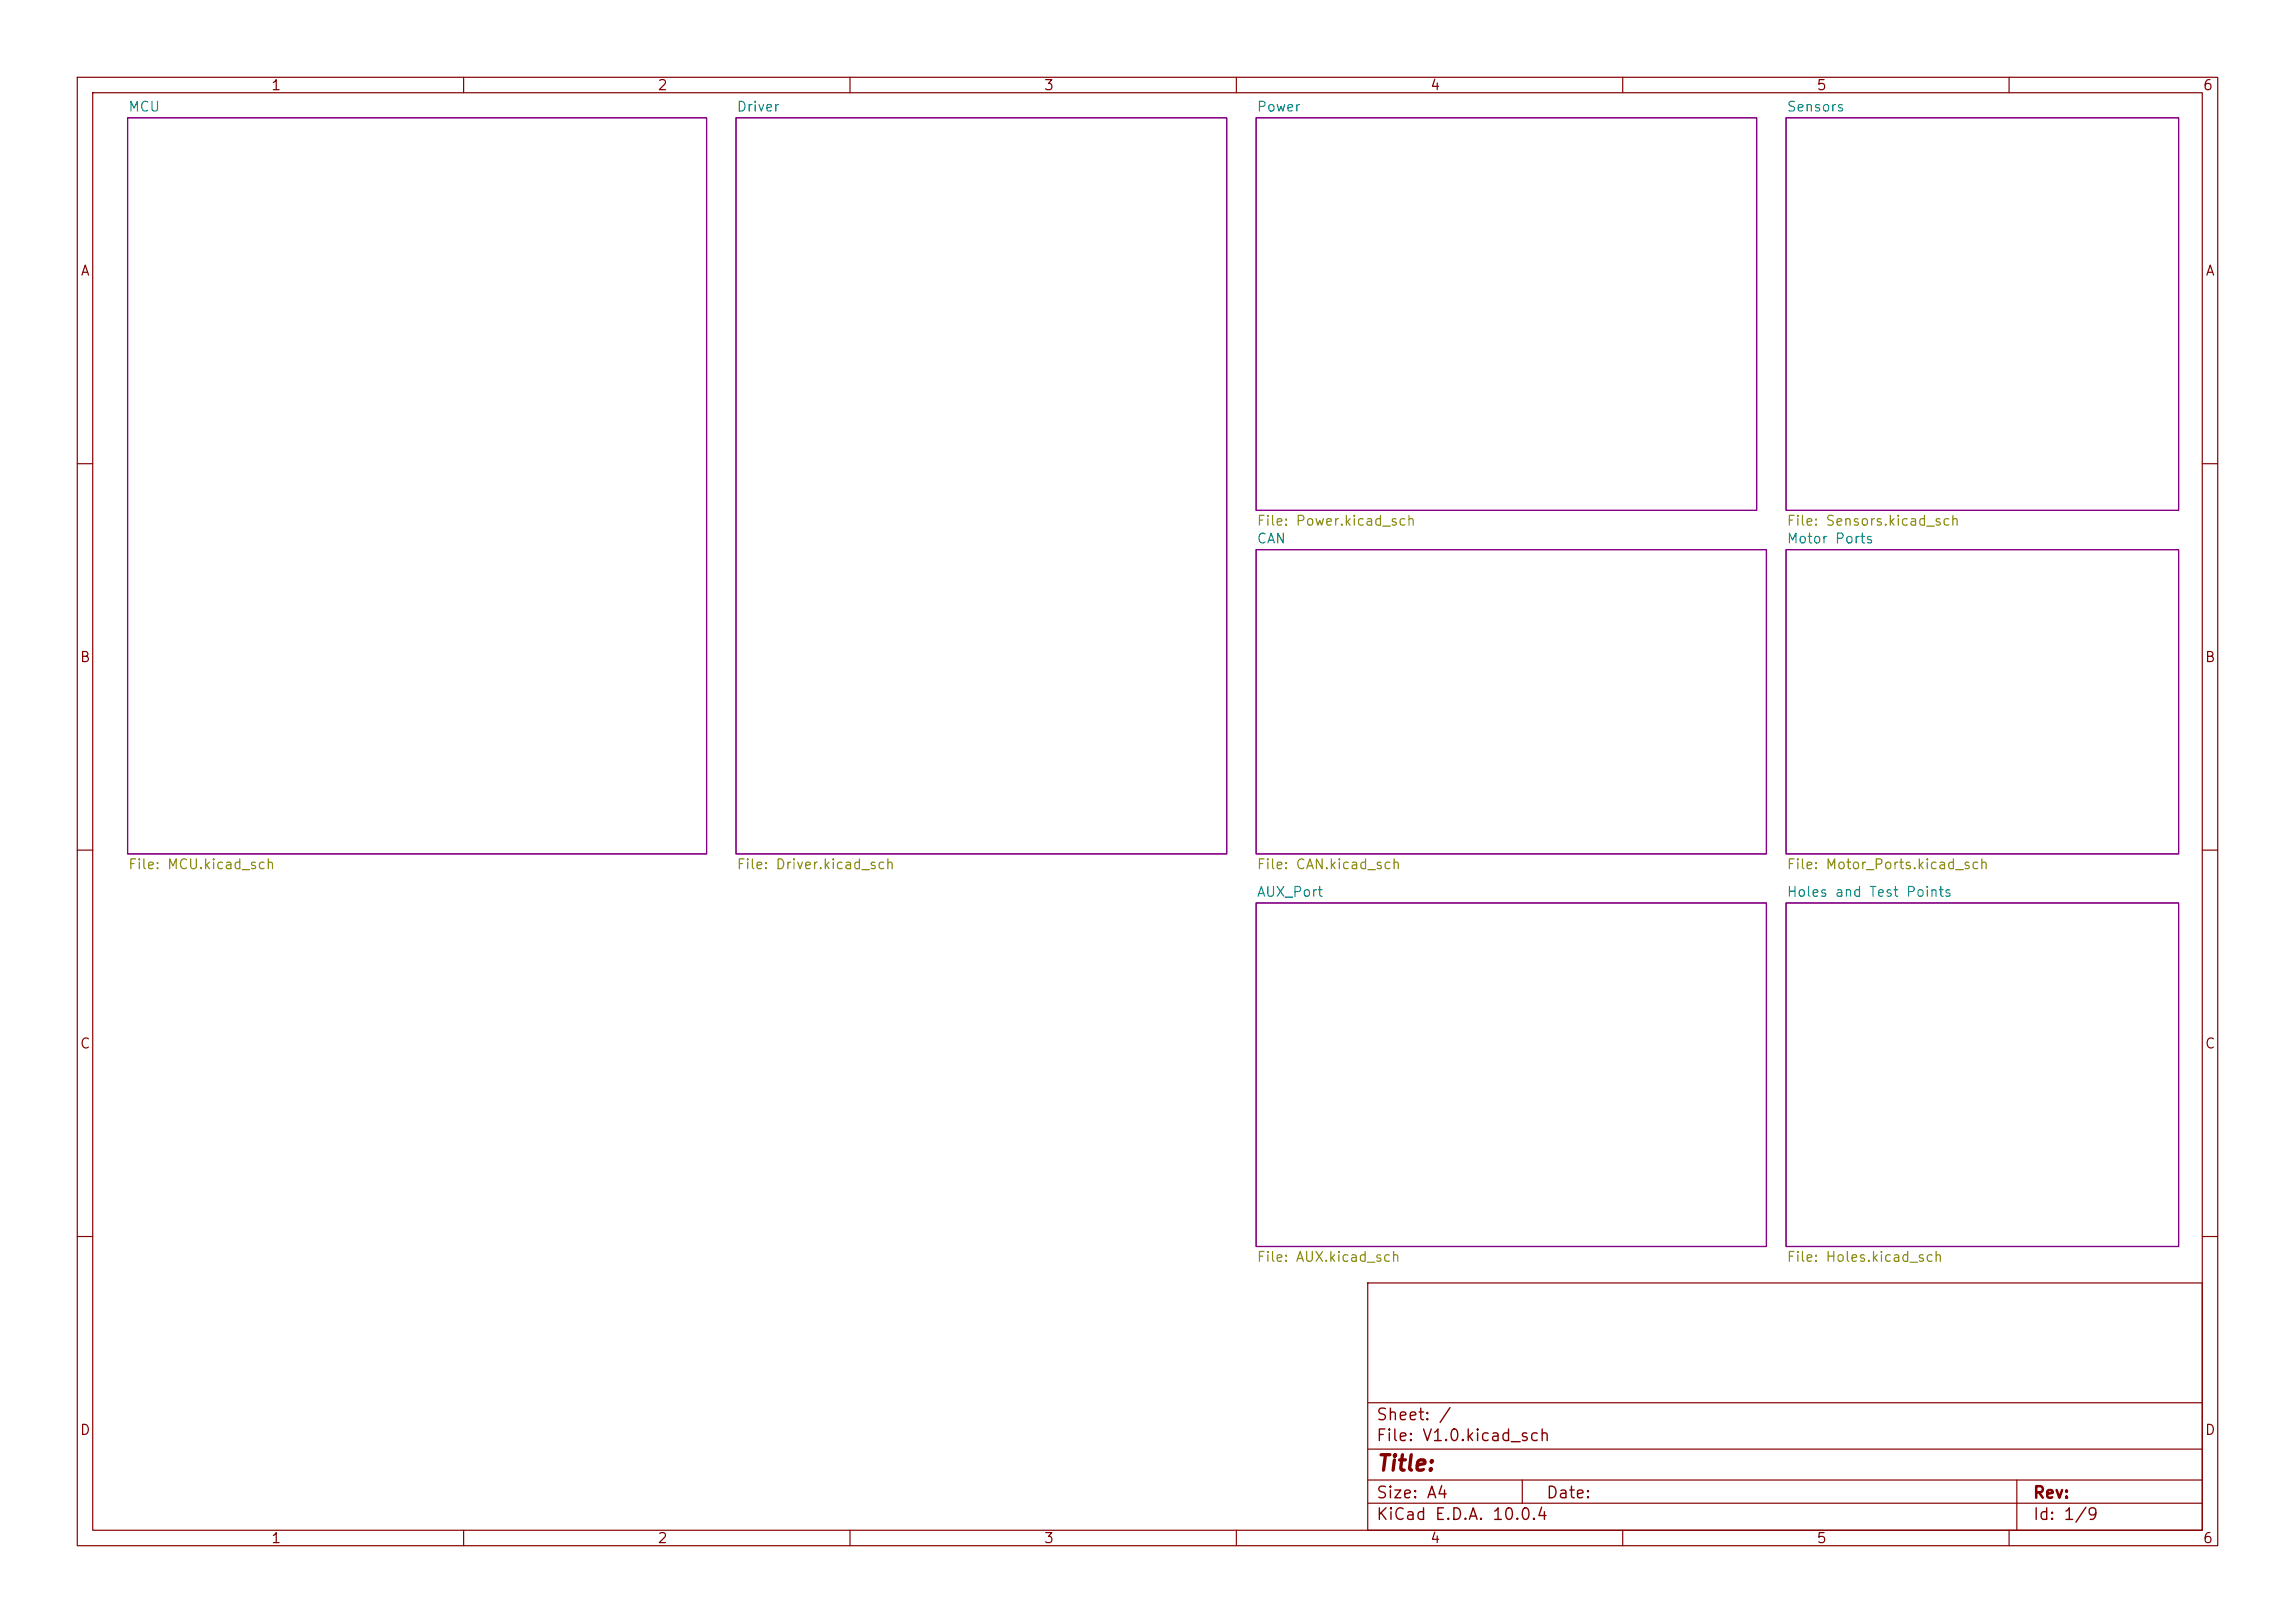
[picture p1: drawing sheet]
<svg xmlns="http://www.w3.org/2000/svg" width="297mm" height="210mm" viewBox="0 0 297 210" stroke-linecap="round" stroke-linejoin="round" font-family="sans-serif">
<defs><g id="words">
<text font-size="2" fill="#840000" x="178" y="190.8">Title:</text>
<g font-size="1.5" fill="#840000">
<text x="178" y="184.2">Sheet: /</text>
<text x="178" y="186.9">File: V1.0.kicad_sch</text>
<text x="178" y="197.1">KiCad E.D.A. 10.0.4</text>
<text x="178" y="194.3">Size: A4</text>
<text x="200" y="194.3">Date:</text>
<text x="263" y="194.3">Rev:</text>
<text x="263" y="197.1">Id: 1/9</text>
</g>
<g font-size="1.3" fill="#840000">
<text x="35" y="12">1</text>
<text x="85" y="12">2</text>
<text x="135" y="12">3</text>
<text x="185" y="12">4</text>
<text x="235" y="12">5</text>
<text x="285" y="12">6</text>
<text x="10.3" y="36">A</text>
<text x="285.3" y="36">A</text>
<text x="10.3" y="86">B</text>
<text x="285.3" y="86">B</text>
<text x="10.3" y="136">C</text>
<text x="285.3" y="136">C</text>
<text x="10.3" y="186">D</text>
<text x="285.3" y="186">D</text>
<text x="35" y="200">1</text>
<text x="85" y="200">2</text>
<text x="135" y="200">3</text>
<text x="185" y="200">4</text>
<text x="235" y="200">5</text>
<text x="285" y="200">6</text>
</g>
<g font-size="1.3" fill="#008484">
<text x="16.5" y="14.8">MCU</text>
<text x="95.2" y="14.8">Driver</text>
<text x="162.6" y="14.8">Power</text>
<text x="231.1" y="14.8">Sensors</text>
<text x="162.6" y="70.6">CAN</text>
<text x="231.1" y="70.6">Motor Ports</text>
<text x="162.6" y="116.4">AUX_Port</text>
<text x="231.1" y="116.4">Holes and Test Points</text>
</g>
<g font-size="1.3" fill="#848400">
<text x="162.6" y="68.3">File: Power.kicad_sch</text>
<text x="231.1" y="68.3">File: Sensors.kicad_sch</text>
<text x="16.5" y="112.8">File: MCU.kicad_sch</text>
<text x="95.2" y="112.8">File: Driver.kicad_sch</text>
<text x="162.6" y="112.8">File: CAN.kicad_sch</text>
<text x="231.1" y="112.8">File: Motor_Ports.kicad_sch</text>
<text x="162.6" y="163.6">File: AUX.kicad_sch</text>
<text x="231.1" y="163.6">File: Holes.kicad_sch</text>
</g>
</g></defs>
<g fill="none" stroke="#840000" stroke-width=".15">
<path d="M10 10h277v190h-277zM12 12h273v186h-273zM60 10v2M110 10v2M160 10v2M210 10v2M260 10v2M10 60h2M285 60h2M10 110h2M285 110h2M10 160h2"/>
<path d="M177 166h108v32h-108zM285 160h2M60 198v2M110 198v2M160 198v2M177 194.5h108M177 191.5h108M177 187.5h108M177 181.5h108M197 191.5v3M210 198v2M260 198v2"/>
<path d="M261 191.5v6.5"/>
</g>
<path d="M16.5 15.2h74.9v95.3h-74.9zM95.2 15.2h63.5v95.3h-63.5zM162.6 15.2h64.7v50.8h-64.7zM231.1 15.2h50.8v50.8h-50.8zM162.6 71.1h66v39.4h-66zM231.1 71.1h50.8v39.4h-50.8zM162.6 116.8h66v44.5h-66zM231.1 116.8h50.8v44.5h-50.8z" fill="none" stroke="#840084" stroke-width=".15"/>
<use href="#words"/>
</svg>
